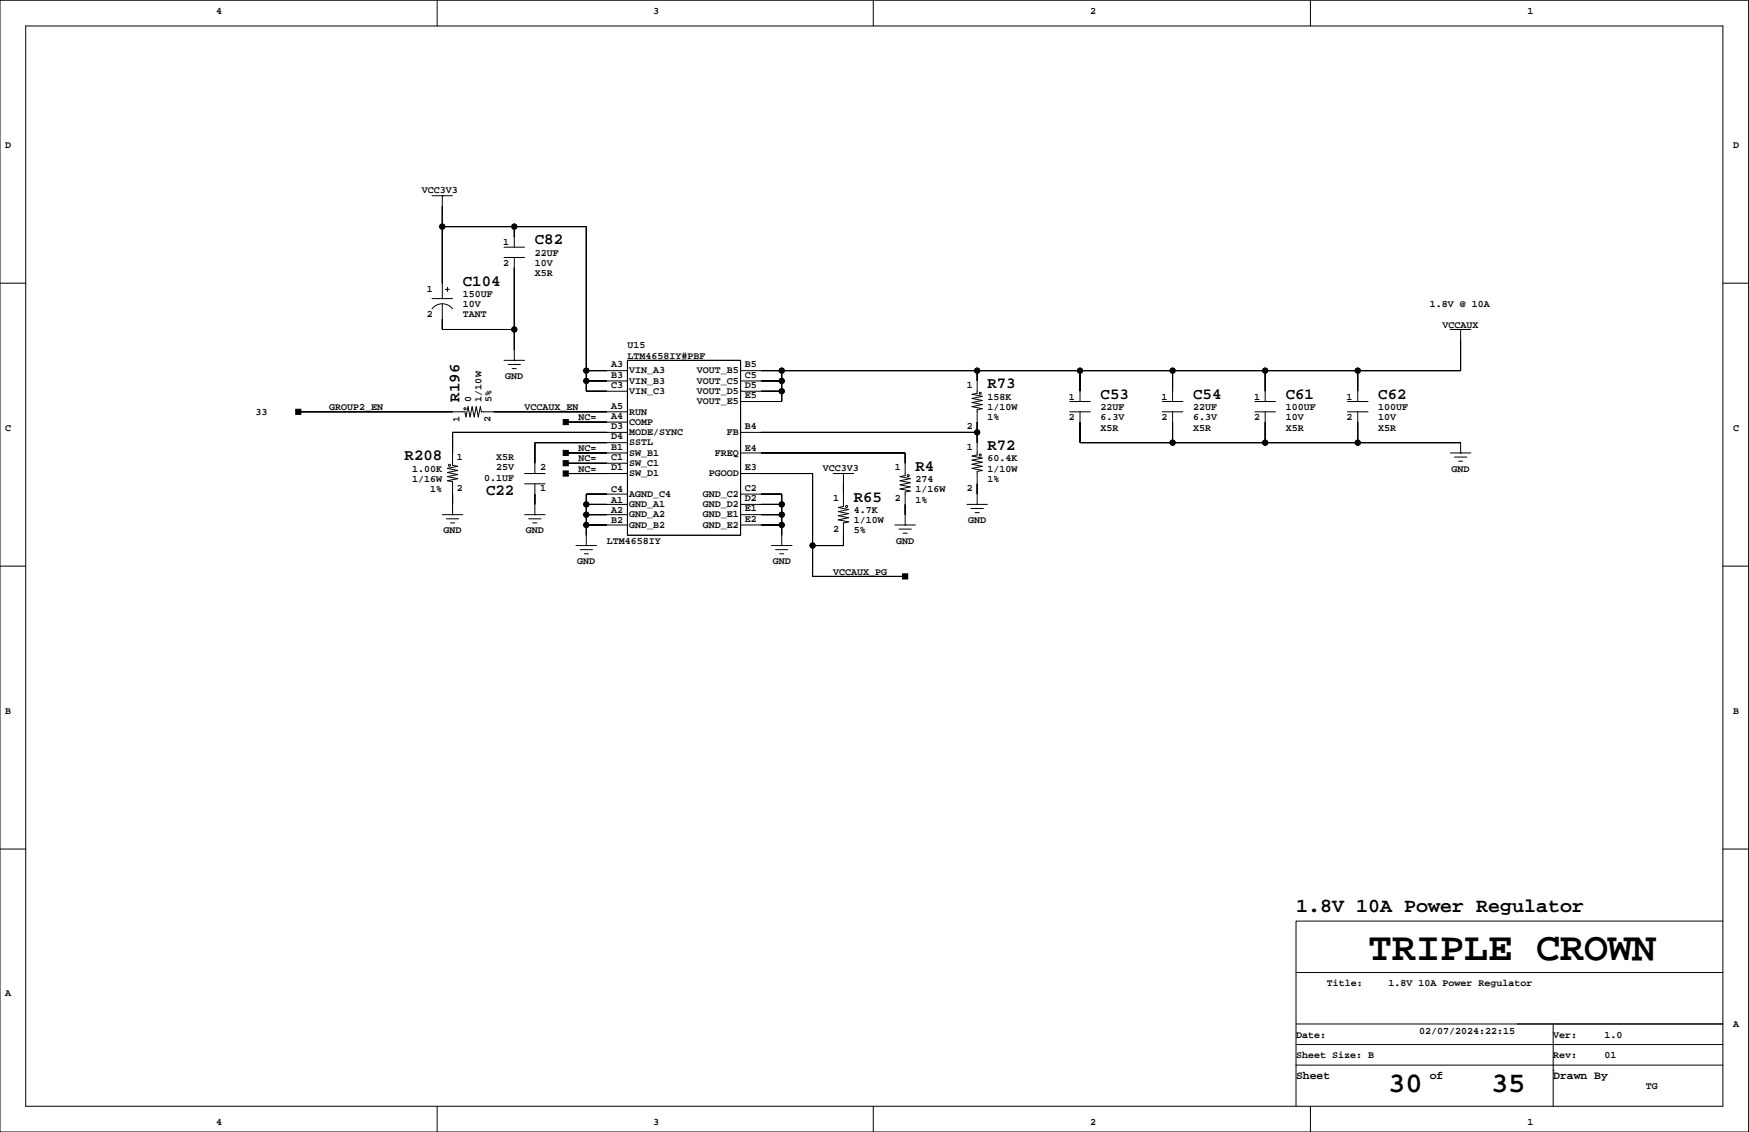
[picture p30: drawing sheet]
<svg xmlns="http://www.w3.org/2000/svg" width="432mm" height="279mm" viewBox="0 0 432 279" stroke-linecap="round" stroke-linejoin="round" font-family="sans-serif">
<defs><g id="words">
<text font-size="9.9" x="337.7" y="237">TRIPLE CROWN</text>
<g font-size="7.1">
<text x="342.7" y="269.5">30</text>
<text x="368.1" y="269.5">35</text>
</g>
<text font-size="4.9" x="320" y="225.2">1.8V 10A Power Regulator</text>
<g font-size="3.9">
<text x="132" y="60.3">C82</text>
<text x="114.3" y="70.5">C104</text>
<text x="243.8" y="95.9">R73</text>
<text x="113.5" y="99.1" transform="rotate(-90 113.5 99.1)">R196</text>
<text x="271.7" y="98.4">C53</text>
<text x="294.6" y="98.4">C54</text>
<text x="317.4" y="98.4">C61</text>
<text x="340.3" y="98.4">C62</text>
<text x="99.9" y="113.6">R208</text>
<text x="243.8" y="111.1">R72</text>
<text x="226" y="116.2">R4</text>
<text x="120" y="122.1">C22</text>
<text x="210.8" y="123.8">R65</text>
</g>
<g font-size="2.8">
<text x="320" y="266.2">Sheet</text>
<text x="353" y="266.2">of</text>
<text x="383.5" y="266.2">Drawn By</text>
</g>
<g font-size="2.5">
<text x="53.3" y="3.4">4</text>
<text x="161.3" y="3.4">3</text>
<text x="269.2" y="3.4">2</text>
<text x="377.1" y="3.4">1</text>
<text x="1.3" y="36.4">D</text>
<text x="427.9" y="36.4">D</text>
<text x="104.1" y="47.6">VCC3V3</text>
<text x="124.2" y="65.6">2</text>
<text x="124.2" y="60.6">1</text>
<text x="132" y="63.1">22UF</text>
<text x="132" y="65.6">10V</text>
<text x="105.4" y="72">1</text>
<text x="132" y="68.2">X5R</text>
<text x="114.3" y="73.3">150UF</text>
<text x="114.3" y="75.8">10V</text>
<text x="353" y="75.8">1.8V @ 10A</text>
<text x="105.4" y="78.3">2</text>
<text x="114.3" y="78.3">TANT</text>
<text x="356.2" y="80.9">VCCAUX</text>
<text x="154.9" y="88.5">LTM4658IY#PBF</text>
<text x="154.9" y="86">U15</text>
<text x="124.7" y="93.6">GND</text>
<text x="150.9" y="95.8">C3</text>
<text x="150.9" y="93.2">B3</text>
<text x="150.9" y="90.7">A3</text>
<text x="155.3" y="92.2">VIN_A3</text>
<text x="155.3" y="94.7">VIN_B3</text>
<text x="172" y="92.2">VOUT_B5</text>
<text x="172" y="94.7">VOUT_C5</text>
<text x="183.9" y="93.2">C5</text>
<text x="183.9" y="90.7">B5</text>
<text x="183.9" y="95.8">D5</text>
<text x="238.7" y="95.8">1</text>
<text x="81.3" y="101.2">GROUP2_EN</text>
<text x="116.3" y="99.1" transform="rotate(-90 116.3 99.1)">0</text>
<text x="118.8" y="99.1" transform="rotate(-90 118.8 99.1)">1/10W</text>
<text x="121.4" y="99.1" transform="rotate(-90 121.4 99.1)">5%</text>
<text x="129.5" y="101.2">VCCAUX_EN</text>
<text x="150.9" y="100.8">A5</text>
<text x="155.3" y="97.3">VIN_C3</text>
<text x="172" y="97.3">VOUT_D5</text>
<text x="172" y="99.8">VOUT_E5</text>
<text x="183.9" y="98.3">E5</text>
<text x="243.8" y="98.7">158K</text>
<text x="243.8" y="101.2">1/10W</text>
<text x="263.9" y="98.7">1</text>
<text x="271.7" y="101.2">22UF</text>
<text x="286.7" y="98.7">1</text>
<text x="294.6" y="101.2">22UF</text>
<text x="309.6" y="98.7">1</text>
<text x="317.4" y="101.2">100UF</text>
<text x="332.5" y="98.7">1</text>
<text x="340.3" y="101.2">100UF</text>
<text x="1.3" y="106.3">C</text>
<text x="63.1" y="102.3">33</text>
<text x="113.4" y="104.2" transform="rotate(-90 113.4 104.2)">1</text>
<text x="121.1" y="104.2" transform="rotate(-90 121.1 104.2)">2</text>
<text x="142.8" y="103.7">NC=</text>
<text x="150.9" y="103.4">A4</text>
<text x="150.9" y="105.9">D3</text>
<text x="155.3" y="102.3">RUN</text>
<text x="155.3" y="104.9">COMP</text>
<text x="155.3" y="107.4">MODE/SYNC</text>
<text x="179.5" y="107.4">FB</text>
<text x="183.9" y="105.9">B4</text>
<text x="238.7" y="105.9">2</text>
<text x="243.8" y="103.7">1%</text>
<text x="263.9" y="103.7">2</text>
<text x="271.7" y="103.7">6.3V</text>
<text x="271.7" y="106.3">X5R</text>
<text x="286.7" y="103.7">2</text>
<text x="294.6" y="106.3">X5R</text>
<text x="294.6" y="103.7">6.3V</text>
<text x="309.6" y="103.7">2</text>
<text x="317.4" y="103.7">10V</text>
<text x="317.4" y="106.3">X5R</text>
<text x="332.5" y="103.7">2</text>
<text x="340.3" y="106.3">X5R</text>
<text x="340.3" y="103.7">10V</text>
<text x="427.9" y="106.3">C</text>
<text x="112.8" y="113.5">1</text>
<text x="122.5" y="113.5">X5R</text>
<text x="142.8" y="111.4">NC=</text>
<text x="142.8" y="113.9">NC=</text>
<text x="150.9" y="113.5">C1</text>
<text x="150.9" y="111">B1</text>
<text x="150.9" y="108.4">D4</text>
<text x="155.3" y="110">SSTL</text>
<text x="155.3" y="112.5">SW_B1</text>
<text x="176.5" y="112.5">FREQ</text>
<text x="183.9" y="111.4">E4</text>
<text x="238.7" y="111">1</text>
<text x="243.8" y="113.9">60.4K</text>
<text x="101.8" y="116.4">1.00K</text>
<text x="101.8" y="119">1/16W</text>
<text x="119.6" y="118.6">0.1UF</text>
<text x="122.5" y="116.1">25V</text>
<text x="133.3" y="116.1">2</text>
<text x="142.8" y="116.4">NC=</text>
<text x="150.9" y="116.1">D1</text>
<text x="155.3" y="115">SW_C1</text>
<text x="155.3" y="117.6">SW_D1</text>
<text x="175" y="117.6">PGOOD</text>
<text x="183.9" y="116.1">E3</text>
<text x="203.2" y="116.2">VCC3V3</text>
<text x="220.9" y="116.1">1</text>
<text x="226" y="119">274</text>
<text x="243.8" y="116.4">1/10W</text>
<text x="243.8" y="119">1%</text>
<text x="358.4" y="116.4">GND</text>
<text x="106.2" y="121.5">1%</text>
<text x="112.8" y="121.1">2</text>
<text x="133.3" y="121.1">1</text>
<text x="150.9" y="124.1">A1</text>
<text x="150.9" y="121.5">C4</text>
<text x="155.3" y="122.6">AGND_C4</text>
<text x="155.3" y="125.2">GND_A1</text>
<text x="173.5" y="122.6">GND_C2</text>
<text x="173.5" y="125.2">GND_D2</text>
<text x="183.9" y="121.1">C2</text>
<text x="183.9" y="123.7">D2</text>
<text x="205.7" y="123.7">1</text>
<text x="220.9" y="123.7">2</text>
<text x="226" y="124.1">1%</text>
<text x="226" y="121.5">1/16W</text>
<text x="238.7" y="121.1">2</text>
<text x="109.5" y="131.7">GND</text>
<text x="129.8" y="131.7">GND</text>
<text x="150.9" y="126.6">A2</text>
<text x="150.9" y="129.1">B2</text>
<text x="155.3" y="127.7">GND_A2</text>
<text x="155.3" y="130.3">GND_B2</text>
<text x="173.5" y="127.7">GND_E1</text>
<text x="173.5" y="130.3">GND_E2</text>
<text x="183.9" y="126.2">E1</text>
<text x="183.9" y="128.8">E2</text>
<text x="205.7" y="131.3">2</text>
<text x="210.8" y="131.7">5%</text>
<text x="210.8" y="126.6">4.7K</text>
<text x="210.8" y="129.1">1/10W</text>
<text x="239" y="129.1">GND</text>
<text x="149.8" y="134.2">LTM4658IY</text>
<text x="221.2" y="134.2">GND</text>
<text x="142.5" y="139.3">GND</text>
<text x="190.8" y="139.3">GND</text>
<text x="205.7" y="141.8">VCCAUX_PG</text>
<text x="1.3" y="176.1">B</text>
<text x="427.9" y="176.1">B</text>
<text x="1.3" y="245.9">A</text>
<text x="327.6" y="243.4">Title:</text>
<text x="342.8" y="243.4">1.8V 10A Power Regulator</text>
<text x="320" y="256.1">Date:</text>
<text x="350.4" y="255.1">02/07/2024:22:15</text>
<text x="383.5" y="256.1">Ver:</text>
<text x="396.1" y="256.1">1.0</text>
<text x="427.9" y="253.6">A</text>
<text x="320" y="261.2">Sheet Size: B</text>
<text x="383.5" y="261.2">Rev:</text>
<text x="396.1" y="261.2">01</text>
<text x="406.3" y="268.8">TG</text>
<text x="53.3" y="277.7">4</text>
<text x="161.3" y="277.7">3</text>
<text x="269.2" y="277.7">2</text>
<text x="377.1" y="277.7">1</text>
</g>
</g></defs>
<g fill="none" stroke="#000" stroke-width=".25">
<path d="M0 .1h431.7v279.3h-431.7zM6.3 6.4h419.1v266.7h-419.1zM107.9 .1v6.3M215.6 .1v6.3M323.5 .1v6.3M106.7 48.3h5M109.2 48.3h.1M109.2 55.9h35.5v40.7h10.2M109.2 48.3v25.4M127 55.9v5.1M0 69.9h6.3M106.7 73.7h5"/>
<path d="M106.7 76.2a3.2 3.2 0 0 1 5 0M109.2 75v6.3h17.8M110 71.4h1M110.5 70.9v1M124.4 63.5h5.1M124.4 61h5.1M127 63.5v25.4M425.4 69.9h6.3M124.4 88.9h5.1M125.4 90h3.1M126.5 91h1M127 88.9h.1"/>
<path d="M144.7 91.5h10.2M144.7 94h10.2M154.9 88.9h27.9v43.2h-27.9zM182.8 94h10.2M182.8 96.6h10.2M193 91.5v7.6h-10.2M241.2 91.5v5.6l-1.2 .2 2.5 .5-2.5 .5 2.5 .5-2.5 .6 2.5 .5-2.5 .5 2.5 .5-1.3 .2v11.2l-1.2 .3 2.5 .5-2.5 .5 2.5 .5-2.5 .5 2.5 .5-2.5 .5 2.5 .5-1.3 .3v8.1M264.1 99.1h5.1M266.6 91.5v7.6M287 99.1h5M289.5 91.5v7.6M309.8 99.1h5.1"/>
<path d="M312.3 91.5v7.6M332.7 99.1h5M335.2 91.5v7.6M358.1 81.3h5M360.6 81.3h.1M360.6 81.3v10.2h-177.8M73.6 101.6h41.2l.2 1.3 .5-2.5 .6 2.5 .5-2.5 .5 2.5 .5-2.5 .5 2.5 .5-2.5 .2 1.2h36.1M129.5 116.9h5.1M129.5 119.4h5.1M132.1 119.4v7.6M139.7 111.8h15.2M139.7 104.2h15.2"/>
<path d="M139.7 116.9h15.2M139.7 114.3h15.2M154.9 106.7h-43.2v8.1l1.3 .3-2.5 .5 2.5 .5-2.5 .5 2.5 .5-2.5 .5 2.5 .5-2.5 .6 1.2 .2v8.1M154.9 109.3h-22.8v7.6M182.8 111.8h40.7v5.6l-1.3 .2 2.5 .5-2.5 .6 2.5 .5-2.5 .5 2.5 .5-2.5 .5 2.5 .5-1.2 .2v8.2M182.8 106.7h58.4M182.8 116.9h17.8v25.4h22.9M205.7 116.9h5.1M208.2 116.9h.1M208.2 116.9v8.1l-1.2 .3 2.5 .5-2.5 .5 2.5 .5-2.5 .5 2.5 .5-2.5 .5 2.5 .5-1.3 .3v5.6h-7.6M264.1 101.6h5.1M266.6 101.6v7.7h94v2.5"/>
<path d="M287 101.6h5M289.5 101.6v7.7M309.8 101.6h5.1M312.3 101.6v7.7M332.7 101.6h5M335.2 101.6v7.7M358.1 111.8h5M359.1 112.8h3M360.1 113.8h1M360.6 111.8h.1M0 139.7h6.3M109.2 127h5.1"/>
<path d="M110.2 128.1h3.1M111.2 129.1h1M111.7 127h.1M129.5 127h5.1M130.5 128.1h3.1M131.5 129.1h1.1M132.1 127h.1M142.2 134.7h5.1M143.2 135.7h3.1M144.2 136.7h1.1M144.7 134.7h.1M144.7 124.5h10.2"/>
<path d="M144.7 127h10.2M144.7 129.6h10.2M154.9 122h-10.2v12.7M182.8 122h10.2v12.7M182.8 124.5h10.2M182.8 127h10.2M182.8 129.6h10.2M190.5 134.7h5M191.5 135.7h3M192.5 136.7h1M193 134.7h.1M220.9 129.6h5.1"/>
<path d="M221.9 130.6h3.1M223 131.6h1M223.5 129.6h.1M238.7 124.5h5.1M239.7 125.5h3.1M240.7 126.5h1.1M241.2 124.5h.1M425.4 139.7h6.3M0 209.6h6.3M425.4 209.6h6.3M425.4 227.3h-105.4v35.6M320 257.8h105.4"/>
<path d="M320 252.7h105.4M320 240h105.4M383.5 252.7v20.4M107.9 273.1v6.3M215.6 273.1v6.3M320 262.9v10.2M320 262.9h105.4M323.5 273.1v6.3M383.5 264.2h.1"/>
<circle cx="109.2" cy="55.9" r=".63"/>
<circle cx="127" cy="55.9" r=".63"/>
<circle cx="127" cy="81.3" r=".63"/>
<circle cx="144.7" cy="94" r=".63"/>
<circle cx="144.7" cy="91.5" r=".63"/>
<circle cx="193" cy="94" r=".63"/>
<circle cx="193" cy="91.5" r=".63"/>
<circle cx="193" cy="96.6" r=".63"/>
<circle cx="241.2" cy="91.5" r=".63"/>
<circle cx="242" cy="97.1" r=".25"/>
<circle cx="266.6" cy="91.5" r=".63"/>
<circle cx="289.5" cy="91.5" r=".63"/>
<circle cx="312.3" cy="91.5" r=".63"/>
<circle cx="335.2" cy="91.5" r=".63"/>
<circle cx="111" cy="114.8" r=".25"/>
<circle cx="114.8" cy="100.9" r=".25"/>
<circle cx="224.2" cy="117.4" r=".25"/>
<circle cx="241.2" cy="106.7" r=".63"/>
<circle cx="242" cy="112.3" r=".25"/>
<circle cx="289.5" cy="109.3" r=".63"/>
<circle cx="312.3" cy="109.3" r=".63"/>
<circle cx="335.2" cy="109.3" r=".63"/>
<circle cx="144.7" cy="124.5" r=".63"/>
<circle cx="144.7" cy="129.6" r=".63"/>
<circle cx="144.7" cy="127" r=".63"/>
<circle cx="193" cy="124.5" r=".63"/>
<circle cx="193" cy="129.6" r=".63"/>
<circle cx="193" cy="127" r=".63"/>
<circle cx="200.6" cy="134.7" r=".63"/>
<circle cx="209" cy="125" r=".25"/>
</g>
<g fill="#000" stroke="#000" stroke-width=".25">
<path d="M109.2 50.9v5z" fill-rule="evenodd"/>
<path d="M109.2 55.9v14z" fill-rule="evenodd"/>
<path d="M127 55.9v2.6z" fill-rule="evenodd"/>
<path d="M109.2 55.9h17.8z" fill-rule="evenodd"/>
<path d="M127 55.9h17.7z" fill-rule="evenodd"/>
<path d="M144.7 55.9v35.6z" fill-rule="evenodd"/>
<path d="M109.2 78.8v2.5z" fill-rule="evenodd"/>
<path d="M127 66.1v15.2z" fill-rule="evenodd"/>
<path d="M127 81.3v5.1z" fill-rule="evenodd"/>
<path d="M109.2 81.3h17.8z" fill-rule="evenodd"/>
<path d="M144.7 94v2.6z" fill-rule="evenodd"/>
<path d="M144.7 91.5v2.5z" fill-rule="evenodd"/>
<path d="M144.7 96.6h5.1z" fill-rule="evenodd"/>
<path d="M144.7 94h5.1z" fill-rule="evenodd"/>
<path d="M144.7 91.5h5.1z" fill-rule="evenodd"/>
<path d="M187.9 91.5h5.1z" fill-rule="evenodd"/>
<path d="M187.9 94h5.1z" fill-rule="evenodd"/>
<path d="M187.9 99.1h5.1z" fill-rule="evenodd"/>
<path d="M193 96.6v2.5z" fill-rule="evenodd"/>
<path d="M187.9 96.6h5.1z" fill-rule="evenodd"/>
<path d="M193 94v2.6z" fill-rule="evenodd"/>
<path d="M193 91.5v2.5z" fill-rule="evenodd"/>
<path d="M241.2 91.5v2.5z" fill-rule="evenodd"/>
<path d="M193 91.5h48.2z" fill-rule="evenodd"/>
<path d="M241.2 91.5h25.4z" fill-rule="evenodd"/>
<path d="M266.6 91.5v5.1z" fill-rule="evenodd"/>
<path d="M266.6 91.5h22.9z" fill-rule="evenodd"/>
<path d="M289.5 91.5v5.1z" fill-rule="evenodd"/>
<path d="M312.3 91.5v5.1z" fill-rule="evenodd"/>
<path d="M289.5 91.5h22.8z" fill-rule="evenodd"/>
<path d="M335.2 91.5v5.1z" fill-rule="evenodd"/>
<path d="M312.3 91.5h22.9z" fill-rule="evenodd"/>
<path d="M360.6 83.9v7.6z" fill-rule="evenodd"/>
<path d="M335.2 91.5h25.4z" fill-rule="evenodd"/>
<path d="M73 101h1.3v1.3h-1.3z" fill-rule="evenodd"/>
<path d="M111.7 106.7v5.1z" fill-rule="evenodd"/>
<path d="M73.6 101.6h38.1z" fill-rule="evenodd"/>
<path d="M132.1 109.3v5z" fill-rule="evenodd"/>
<path d="M139 103.5h1.3v1.3h-1.3z" fill-rule="evenodd"/>
<path d="M139 111.2h1.3v1.2h-1.3z" fill-rule="evenodd"/>
<path d="M139 113.7h1.3v1.3h-1.3z" fill-rule="evenodd"/>
<path d="M139 116.2h1.3v1.3h-1.3z" fill-rule="evenodd"/>
<path d="M132.1 109.3h17.7z" fill-rule="evenodd"/>
<path d="M111.7 106.7h38.1z" fill-rule="evenodd"/>
<path d="M121.9 101.6h27.9z" fill-rule="evenodd"/>
<path d="M139.7 104.2h10.1z" fill-rule="evenodd"/>
<path d="M139.7 111.8h10.1z" fill-rule="evenodd"/>
<path d="M139.7 114.3h10.1z" fill-rule="evenodd"/>
<path d="M139.7 116.9h10.1z" fill-rule="evenodd"/>
<path d="M187.9 116.9h12.7z" fill-rule="evenodd"/>
<path d="M200.6 116.9v17.8z" fill-rule="evenodd"/>
<path d="M208.2 119.4v2.6z" fill-rule="evenodd"/>
<path d="M187.9 111.8h35.6z" fill-rule="evenodd"/>
<path d="M223.5 111.8v2.5z" fill-rule="evenodd"/>
<path d="M241.2 119.4v2.6z" fill-rule="evenodd"/>
<path d="M187.9 106.7h53.3z" fill-rule="evenodd"/>
<path d="M241.2 106.7v2.6z" fill-rule="evenodd"/>
<path d="M241.2 104.2v2.5z" fill-rule="evenodd"/>
<path d="M266.6 104.2v5.1z" fill-rule="evenodd"/>
<path d="M289.5 104.2v5.1z" fill-rule="evenodd"/>
<path d="M266.6 109.3h22.9z" fill-rule="evenodd"/>
<path d="M312.3 104.2v5.1z" fill-rule="evenodd"/>
<path d="M289.5 109.3h22.8z" fill-rule="evenodd"/>
<path d="M312.3 109.3h22.9z" fill-rule="evenodd"/>
<path d="M335.2 104.2v5.1z" fill-rule="evenodd"/>
<path d="M335.2 109.3h25.4z" fill-rule="evenodd"/>
<path d="M111.7 122v2.5z" fill-rule="evenodd"/>
<path d="M132.1 122v2.5z" fill-rule="evenodd"/>
<path d="M144.7 122v2.5z" fill-rule="evenodd"/>
<path d="M144.7 129.6v2.5z" fill-rule="evenodd"/>
<path d="M144.7 127v2.6z" fill-rule="evenodd"/>
<path d="M144.7 124.5v2.5z" fill-rule="evenodd"/>
<path d="M144.7 122h5.1z" fill-rule="evenodd"/>
<path d="M144.7 127h5.1z" fill-rule="evenodd"/>
<path d="M144.7 129.6h5.1z" fill-rule="evenodd"/>
<path d="M144.7 124.5h5.1z" fill-rule="evenodd"/>
<path d="M187.9 127h5.1z" fill-rule="evenodd"/>
<path d="M187.9 122h5.1z" fill-rule="evenodd"/>
<path d="M193 122v2.5z" fill-rule="evenodd"/>
<path d="M187.9 124.5h5.1z" fill-rule="evenodd"/>
<path d="M193 124.5v2.5z" fill-rule="evenodd"/>
<path d="M193 127v2.6z" fill-rule="evenodd"/>
<path d="M187.9 129.6h5.1z" fill-rule="evenodd"/>
<path d="M193 129.6v2.5z" fill-rule="evenodd"/>
<path d="M200.6 134.7v7.6z" fill-rule="evenodd"/>
<path d="M200.6 134.7h7.6z" fill-rule="evenodd"/>
<path d="M208.2 132.1v2.6z" fill-rule="evenodd"/>
<path d="M223.5 124.5v2.5z" fill-rule="evenodd"/>
<path d="M222.8 141.6h1.3v1.3h-1.3z" fill-rule="evenodd"/>
<path d="M200.6 142.3h22.9z" fill-rule="evenodd"/>
<circle cx="109.2" cy="55.9" r=".63"/>
<circle cx="127" cy="55.9" r=".63"/>
<circle cx="127" cy="81.3" r=".63"/>
<circle cx="144.7" cy="94" r=".63"/>
<circle cx="144.7" cy="91.5" r=".63"/>
<circle cx="193" cy="94" r=".63"/>
<circle cx="193" cy="91.5" r=".63"/>
<circle cx="193" cy="96.6" r=".63"/>
<circle cx="241.2" cy="91.5" r=".63"/>
<circle cx="266.6" cy="91.5" r=".63"/>
<circle cx="289.5" cy="91.5" r=".63"/>
<circle cx="312.3" cy="91.5" r=".63"/>
<circle cx="335.2" cy="91.5" r=".63"/>
<circle cx="241.2" cy="106.7" r=".63"/>
<circle cx="289.5" cy="109.3" r=".63"/>
<circle cx="312.3" cy="109.3" r=".63"/>
<circle cx="335.2" cy="109.3" r=".63"/>
<circle cx="144.7" cy="124.5" r=".63"/>
<circle cx="144.7" cy="129.6" r=".63"/>
<circle cx="144.7" cy="127" r=".63"/>
<circle cx="193" cy="124.5" r=".63"/>
<circle cx="193" cy="129.6" r=".63"/>
<circle cx="193" cy="127" r=".63"/>
<circle cx="200.6" cy="134.7" r=".63"/>
</g>
<use href="#words"/>
</svg>
